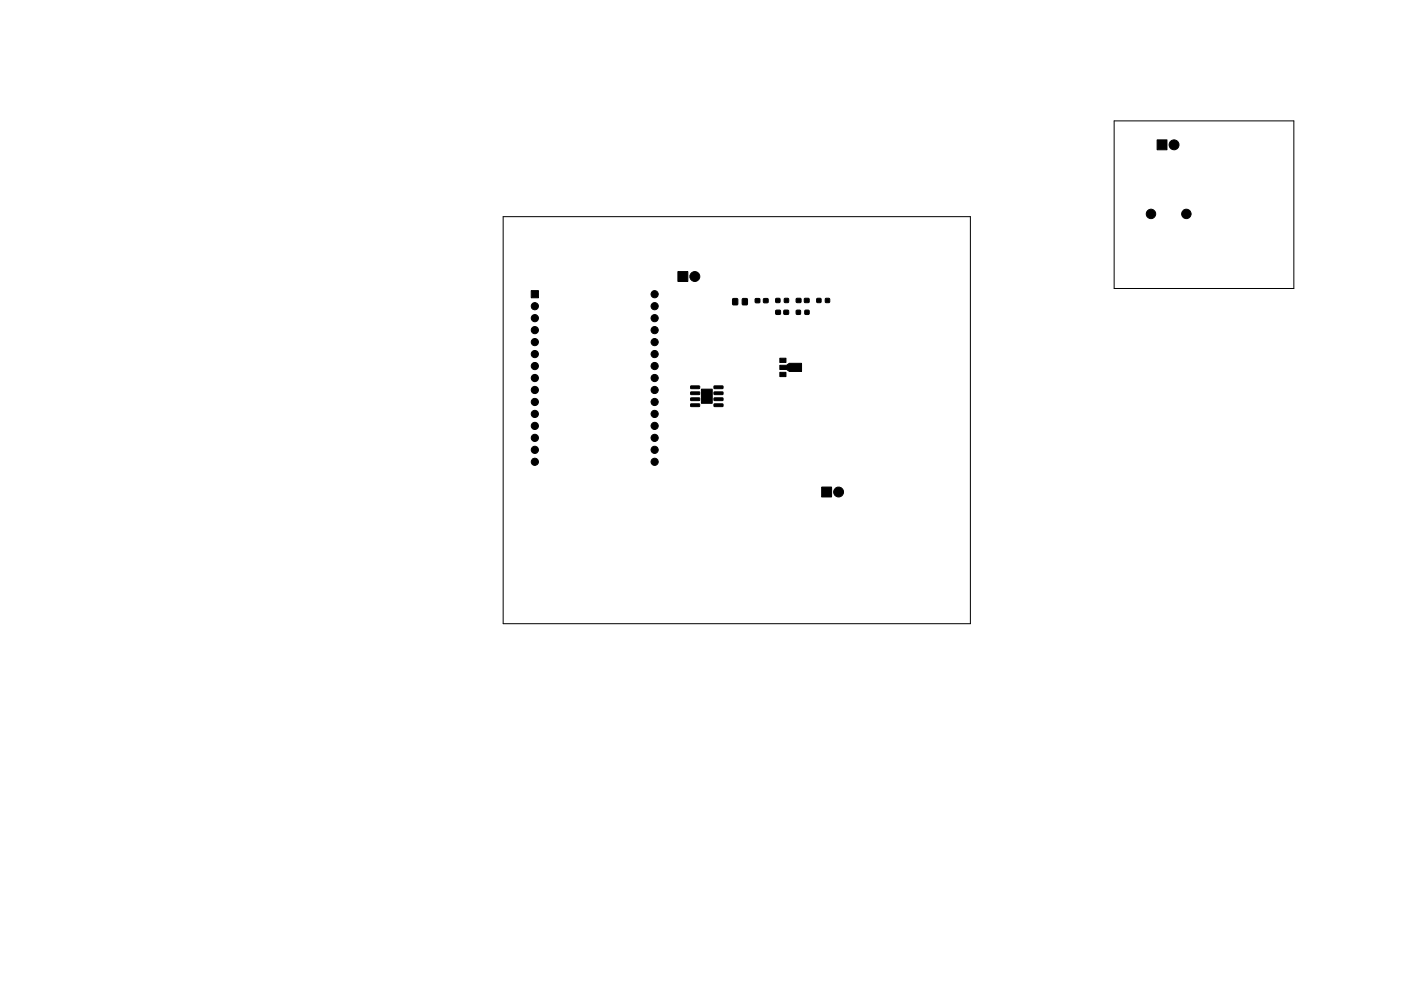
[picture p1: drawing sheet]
<svg xmlns="http://www.w3.org/2000/svg" width="297mm" height="210mm" viewBox="0 0 297 210" stroke-linecap="round" stroke-linejoin="round" font-family="sans-serif">
<path d="M236.2 25.6h38.1v35.6h-38.1zM106.7 46h99v86.3h-99z" fill="none" stroke="#000" stroke-width=".21"/>
<g fill="#000" stroke="#000" stroke-width=".21">
<path d="M245.3 29.7h2.1v2.1h-2.1zM143.7 57.6h2.1v2.1h-2.1zM112.6 61.7h1.6v1.5h-1.6zM155.4 63.4h1v1.2h-1zM157.4 63.4h1v1.2h-1zM160.2 63.4h.9v.8h-.9zM161.9 63.4h.9v.8h-.9zM164.5 63.3h.8v.9h-.8zM164.5 65.9h.9v.8h-.9zM165.3 76h1.3v.9h-1.3zM165.3 79h1.3v.9h-1.3zM166.2 65.9h1v.8h-1z"/>
<path d="M166.3 63.3h.9v.9h-.9zM168.8 65.9h.9v.8h-.9zM168.8 63.3h1v.9h-1zM165.3 77.5h1.5l.5-.4h2.6v1.7h-2.6l-.5-.4h-1.5zM170.6 63.3h.9v.9h-.9zM170.7 65.9h.8v.8h-.8zM173.2 63.3h.8v.9h-.8zM175 63.3h.9v.9h-.9zM146.5 81.9h1.8v.5l-1.8 .1zM146.5 83.2l1.8-.1v.5l-1.8 .1zM146.5 84.4h1.8v.5l-1.8 .1zM146.5 85.7h1.8v.5l-1.8 .1z"/>
<path d="M148.7 82.6h2.3v3h-2.3zM151.4 85.7h1.8l.1 .5-1.8 .1zM151.4 84.4h1.8l.1 .5-1.8 .1zM151.4 83.2l1.8-.1 .1 .5-1.8 .1zM151.4 81.9h1.8l.1 .5-1.8 .1zM174.2 103.3h2.1v2.1h-2.1z"/>
<circle cx="248.9" cy="30.7" r="1.05"/>
<circle cx="147.3" cy="58.7" r="1.05"/>
<circle cx="244" cy="45.4" r="1"/>
<circle cx="251.5" cy="45.4" r="1"/>
<circle cx="113.4" cy="75.1" r=".76"/>
<circle cx="113.4" cy="77.7" r=".76"/>
<circle cx="113.4" cy="70" r=".76"/>
<circle cx="113.4" cy="67.5" r=".76"/>
<circle cx="113.4" cy="72.6" r=".76"/>
<circle cx="113.4" cy="65" r=".76"/>
<circle cx="138.8" cy="70" r=".76"/>
<circle cx="138.8" cy="67.5" r=".76"/>
<circle cx="138.8" cy="72.6" r=".76"/>
<circle cx="138.8" cy="75.1" r=".76"/>
<circle cx="138.8" cy="65" r=".76"/>
<circle cx="138.8" cy="77.7" r=".76"/>
<circle cx="138.8" cy="62.4" r=".76"/>
<circle cx="113.4" cy="90.4" r=".76"/>
<circle cx="113.4" cy="95.4" r=".76"/>
<circle cx="113.4" cy="85.3" r=".76"/>
<circle cx="113.4" cy="87.8" r=".76"/>
<circle cx="113.4" cy="98" r=".76"/>
<circle cx="113.4" cy="80.2" r=".76"/>
<circle cx="113.4" cy="82.7" r=".76"/>
<circle cx="113.4" cy="92.9" r=".76"/>
<circle cx="138.8" cy="95.4" r=".76"/>
<circle cx="138.8" cy="80.2" r=".76"/>
<circle cx="138.8" cy="90.4" r=".76"/>
<circle cx="138.8" cy="85.3" r=".76"/>
<circle cx="138.8" cy="87.8" r=".76"/>
<circle cx="138.8" cy="92.9" r=".76"/>
<circle cx="138.8" cy="98" r=".76"/>
<circle cx="138.8" cy="82.7" r=".76"/>
<circle cx="177.8" cy="104.4" r="1.05"/>
</g>
</svg>
